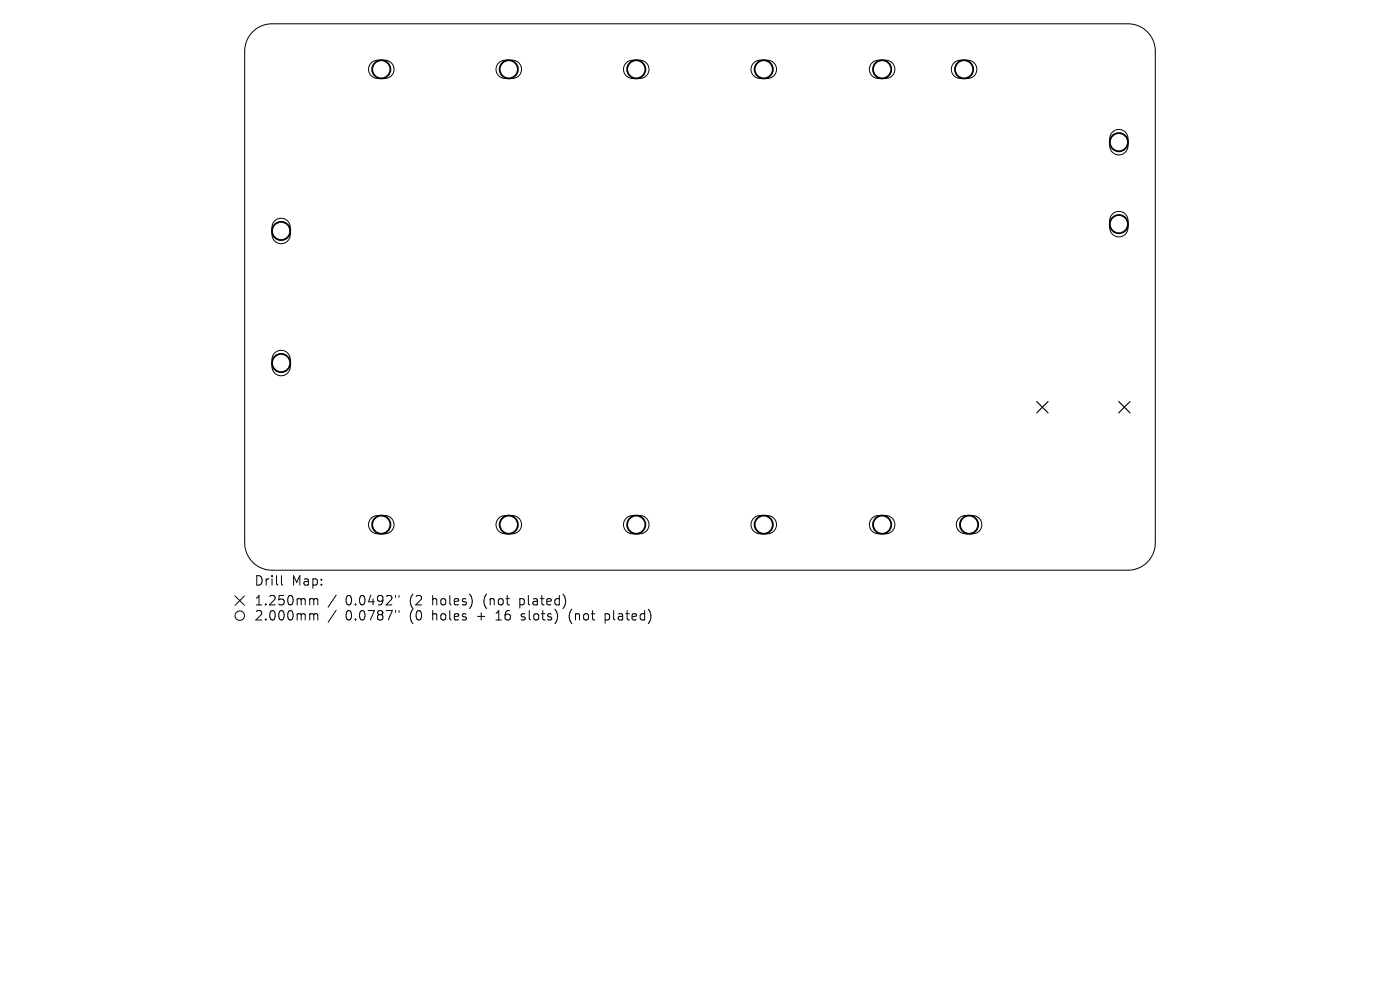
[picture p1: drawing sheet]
<svg xmlns="http://www.w3.org/2000/svg" width="297mm" height="210mm" viewBox="0 0 297 210" stroke-linecap="round" stroke-linejoin="round" font-family="sans-serif">
<defs><g id="words">
<g font-size="2.8">
<text x="53.9" y="124.5">Drill</text>
<text x="61.9" y="124.5">Map:</text>
<text x="53.9" y="128.7">1.250mm</text>
<text x="53.9" y="131.9">2.000mm</text>
<text x="73.3" y="128.7">0.0492&quot;</text>
<text x="73.3" y="131.9">0.0787&quot;</text>
<text x="87" y="128.7">(2</text>
<text x="87" y="131.9">(0</text>
<text x="92" y="128.7">holes)</text>
<text x="92" y="131.9">holes</text>
<text x="101.7" y="131.9">+</text>
<text x="103.1" y="128.7">(not</text>
<text x="105.9" y="131.9">16</text>
<text x="110.9" y="128.7">plated)</text>
<text x="111.5" y="131.9">slots)</text>
<text x="121.7" y="131.9">(not</text>
<text x="129.6" y="131.9">plated)</text>
</g>
</g></defs>
<g fill="none" stroke="#000" stroke-width=".21">
<path d="M53.6 6.7a5.8 5.8 0 0 1 4.1-1.7h181.6a5.8 5.8 0 0 1 5.8 5.8v104.4a5.8 5.8 0 0 1-5.8 5.8h-181.6a5.8 5.8 0 0 1-5.8-5.8v-104.4a5.8 5.8 0 0 1 1.7-4.1zM78.7 13.3l1.1-.5h1.9a1.93 1.93 0 0 1 1.9 1.9 1.93 1.93 0 0 1-1.9 1.9h-1.6a1.93 1.93 0 0 1-1.8-1.2 1.93 1.93 0 0 1 .4-2.1zM105.8 13.3l1-.5h1.9a1.93 1.93 0 0 1 1.9 1.9 1.93 1.93 0 0 1-1.9 1.9h-1.5a1.93 1.93 0 0 1-1.8-1.2 1.93 1.93 0 0 1 .4-2.1zM132.8 13.3l1.1-.5h1.9a1.93 1.93 0 0 1 1.9 1.9 1.93 1.93 0 0 1-1.9 1.9h-1.6a1.93 1.93 0 0 1-1.8-1.2 1.93 1.93 0 0 1 .4-2.1zM159.9 13.3l1-.5h1.9a1.93 1.93 0 0 1 1.9 1.9 1.93 1.93 0 0 1-1.9 1.9h-1.5a1.93 1.93 0 0 1-1.8-1.2 1.93 1.93 0 0 1 .4-2.1zM185 13.3l1-.5h1.9a1.93 1.93 0 0 1 1.9 1.9 1.93 1.93 0 0 1-1.9 1.9h-1.5a1.93 1.93 0 0 1-1.8-1.2 1.93 1.93 0 0 1 .4-2.1zM202.4 13.3l1-.5h1.9a1.93 1.93 0 0 1 1.9 1.9 1.93 1.93 0 0 1-1.9 1.9h-1.5a1.93 1.93 0 0 1-1.8-1.2 1.93 1.93 0 0 1 .4-2.1zM236 28a1.93 1.93 0 0 1 2.1-.4 1.93 1.93 0 0 1 1.2 1.8v1.5a1.93 1.93 0 0 1-1.9 2 1.93 1.93 0 0 1-2-2l.1-1.8zM58.3 46.9a1.93 1.93 0 0 1 2.1-.5 1.93 1.93 0 0 1 1.2 1.8v1.6a1.93 1.93 0 0 1-2 1.9 1.93 1.93 0 0 1-1.9-1.9v-1.9zM236 45.4a1.93 1.93 0 0 1 2.1-.4 1.93 1.93 0 0 1 1.2 1.8v1.5a1.93 1.93 0 0 1-1.9 2 1.93 1.93 0 0 1-2-2l.1-1.9zM58.3 74.9a1.93 1.93 0 0 1 2.1-.4 1.93 1.93 0 0 1 1.2 1.7v1.6a1.93 1.93 0 0 1-2 1.9 1.93 1.93 0 0 1-1.9-1.9v-1.9zM78.7 109.9l1.1-.5h1.9a1.93 1.93 0 0 1 1.9 1.9 1.93 1.93 0 0 1-1.9 1.9h-1.6a1.93 1.93 0 0 1-1.8-1.2 1.93 1.93 0 0 1 .4-2.1z"/>
<path d="M105.8 109.9l1-.5h1.9a1.93 1.93 0 0 1 1.9 1.9 1.93 1.93 0 0 1-1.9 1.9h-1.5a1.93 1.93 0 0 1-1.8-1.2 1.93 1.93 0 0 1 .4-2.1zM132.8 109.9l1.1-.5h1.9a1.93 1.93 0 0 1 1.9 1.9 1.93 1.93 0 0 1-1.9 1.9h-1.6a1.93 1.93 0 0 1-1.8-1.2 1.93 1.93 0 0 1 .4-2.1zM159.9 109.9l1-.5h1.9a1.93 1.93 0 0 1 1.9 1.9 1.93 1.93 0 0 1-1.9 1.9h-1.5a1.93 1.93 0 0 1-1.8-1.2 1.93 1.93 0 0 1 .4-2.1zM185 109.9l1-.5h1.9a1.93 1.93 0 0 1 1.9 1.9 1.93 1.93 0 0 1-1.9 1.9h-1.5a1.93 1.93 0 0 1-1.8-1.2 1.93 1.93 0 0 1 .4-2.1zM203.4 109.9l1.1-.5h1.9a1.93 1.93 0 0 1 1.9 1.9 1.93 1.93 0 0 1-1.9 1.9h-1.6a1.93 1.93 0 0 1-1.8-1.2 1.93 1.93 0 0 1 .4-2.1zM49.9 126.4l2 2M51.9 126.4l-2 2M59.7 122.1v1.7l.3 .3M66 127h.3l.3 .3M66 130.2l.5 .1 .1 .2M66.6 127.3l.3-.3 .4 .1 .1 1.2M66.6 127.3v1"/>
<path d="M66.6 130.5v1M66.6 130.5l.3-.3 .4 .1 .1 1.2M71.3 126.2l-1.7 2.6M71.3 129.4l-1.7 2.6M83.9 126.3v.4M83.9 129.5v.4M84.7 126.3v.4M84.7 129.5v.4M110.6 131.4l.2 .1M110.7 130.3v.5M121 129.6l-.2 1 .2 1.3M128.4 130.2v2"/>
<path d="M128.4 131.4l.5 .1M128.9 130.2l-.5 .1"/>
<circle cx="50.9" cy="130.6" r="1"/>
</g>
<path d="M219.9 85.2l2.4 2.4M222.3 85.2l-2.4 2.4M237.3 85.2l2.4 2.4M239.7 85.2l-2.4 2.4" fill="none" stroke="#000" stroke-width=".24"/>
<g fill="none" stroke="#000" stroke-width=".39">
<circle cx="80.9" cy="14.7" r="1.93"/>
<circle cx="107.9" cy="14.7" r="1.93"/>
<circle cx="135" cy="14.7" r="1.93"/>
<circle cx="162" cy="14.7" r="1.93"/>
<circle cx="187.1" cy="14.7" r="1.93"/>
<circle cx="204.5" cy="14.7" r="1.93"/>
<circle cx="237.4" cy="30.2" r="1.93"/>
<circle cx="59.6" cy="49" r="1.93"/>
<circle cx="237.4" cy="47.5" r="1.93"/>
<circle cx="59.6" cy="77" r="1.93"/>
<circle cx="80.9" cy="111.3" r="1.93"/>
<circle cx="107.9" cy="111.3" r="1.93"/>
<circle cx="135" cy="111.3" r="1.93"/>
<circle cx="162" cy="111.3" r="1.93"/>
<circle cx="187.1" cy="111.3" r="1.93"/>
<circle cx="205.6" cy="111.3" r="1.93"/>
</g>
<use href="#words"/>
</svg>
